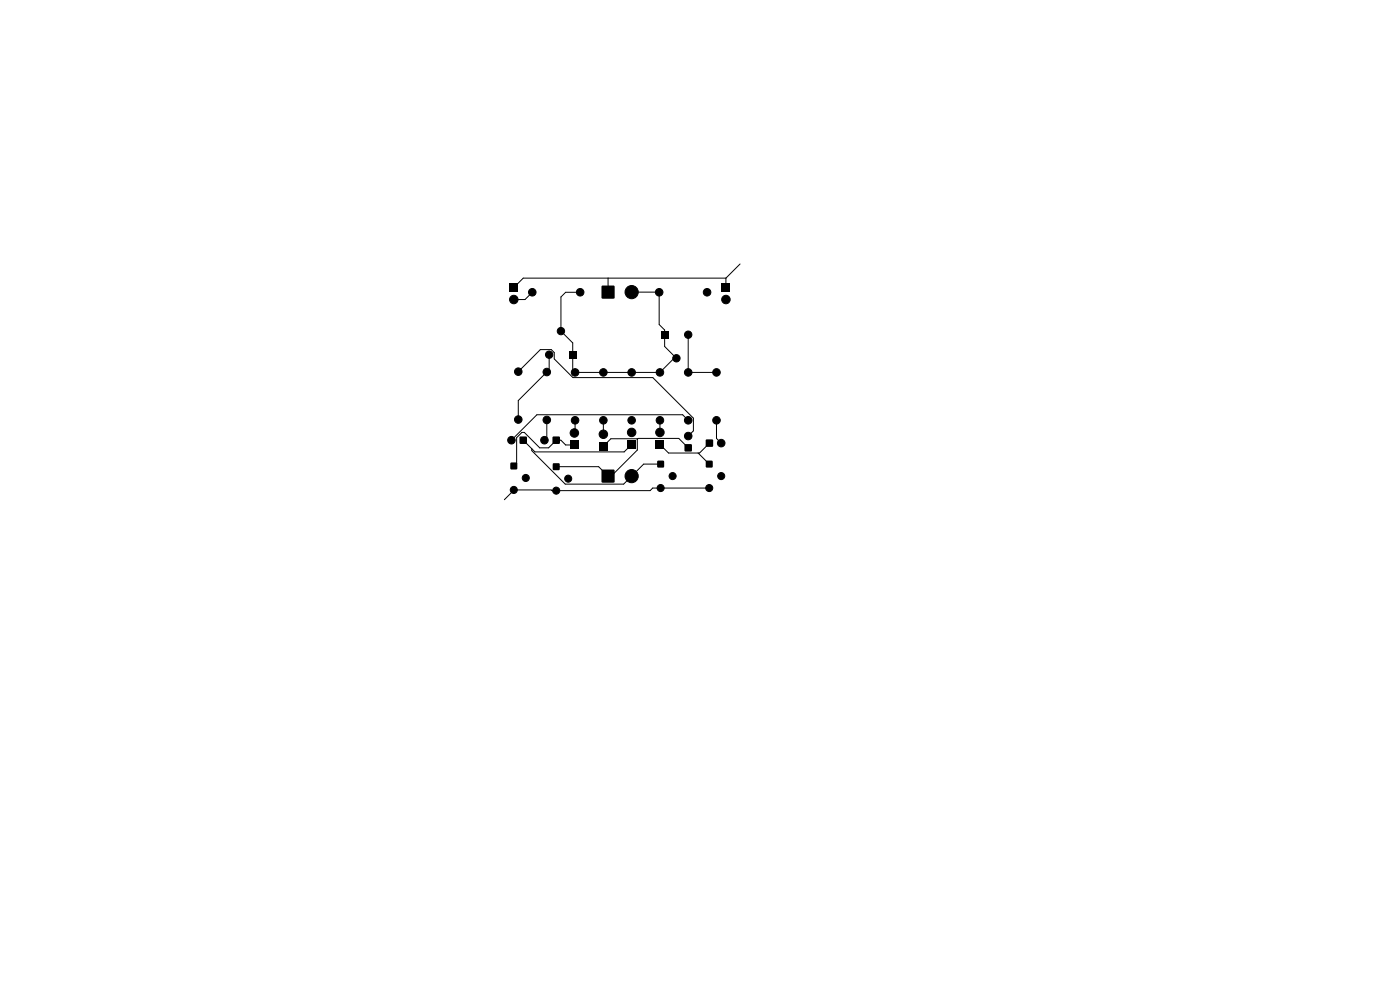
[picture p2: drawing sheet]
<svg xmlns="http://www.w3.org/2000/svg" width="297mm" height="210mm" viewBox="0 0 297 210" stroke-linecap="round" stroke-linejoin="round" font-family="sans-serif">
<g fill="#000">
<path d="M108.1 60.1h1.8v1.8h-1.8zM120.7 74.5h1.6v1.5h-1.6zM127.7 60.6h2.6v2.7h-2.6zM140.2 70.2h1.6v1.6h-1.6zM153.1 60.1h1.8v1.8h-1.8zM108.3 98.2h1.4v1.3h-1.4zM110.3 92.7h1.4v1.4h-1.4zM117.3 98.3h1.4v1.4h-1.4zM117.3 92.7h1.4v1.4h-1.4zM120.9 93.5h1.9v1.8h-1.9zM127.7 99.7h2.6v2.6h-2.6zM127.1 93.8h1.8v1.8h-1.8z"/>
<path d="M133.1 93.4h1.8v1.8h-1.8zM139.5 97.8h1.3v1.3h-1.3zM139.1 93.4h1.8v1.8h-1.8zM145.3 94.3h1.4v1.4h-1.4zM149.8 93.3h1.4v1.4h-1.4zM149.8 97.8h1.3v1.3h-1.3z"/>
</g>
<g fill="#000" stroke="#000" stroke-width=".21">
<circle cx="109" cy="63.5" r=".9"/>
<circle cx="109.9" cy="78.8" r=".8"/>
<circle cx="112.9" cy="62" r=".8"/>
<circle cx="116" cy="78.9" r=".8"/>
<circle cx="116.5" cy="75.2" r=".78"/>
<circle cx="119" cy="70.2" r=".78"/>
<circle cx="122" cy="79" r=".8"/>
<circle cx="123.1" cy="62" r=".8"/>
<circle cx="128" cy="79" r=".8"/>
<circle cx="134" cy="79" r=".8"/>
<circle cx="134" cy="62" r="1.4"/>
<circle cx="139.8" cy="62" r=".8"/>
<circle cx="140" cy="79" r=".8"/>
<circle cx="143.5" cy="76" r=".78"/>
<circle cx="146" cy="71" r=".78"/>
<circle cx="146" cy="79" r=".8"/>
<circle cx="150" cy="62" r=".8"/>
<circle cx="152" cy="79" r=".8"/>
<circle cx="154" cy="63.5" r=".9"/>
<circle cx="108.5" cy="93.4" r=".8"/>
<circle cx="109.9" cy="89" r=".8"/>
<circle cx="115.5" cy="93.4" r=".8"/>
<circle cx="116" cy="89.1" r=".8"/>
<circle cx="121.8" cy="91.8" r=".9"/>
<circle cx="122" cy="89.2" r=".8"/>
<circle cx="128" cy="89.2" r=".8"/>
<circle cx="128" cy="92.1" r=".9"/>
<circle cx="134" cy="89.2" r=".8"/>
<circle cx="134" cy="91.7" r=".9"/>
<circle cx="140" cy="89.2" r=".8"/>
<circle cx="140" cy="91.7" r=".9"/>
<circle cx="146" cy="92.5" r=".8"/>
<circle cx="146" cy="89.2" r=".8"/>
<circle cx="152" cy="89.2" r=".8"/>
<circle cx="153" cy="94" r=".8"/>
<circle cx="109" cy="103.9" r=".75"/>
<circle cx="111.5" cy="101.4" r=".75"/>
<circle cx="118" cy="104.1" r=".75"/>
<circle cx="120.5" cy="101.5" r=".75"/>
<circle cx="134" cy="101" r="1.4"/>
<circle cx="140.1" cy="103.5" r=".75"/>
<circle cx="142.7" cy="101" r=".75"/>
<circle cx="150.5" cy="103.5" r=".75"/>
<circle cx="153" cy="101" r=".75"/>
</g>
<g fill="none" stroke="#000" stroke-width=".21">
<path d="M129 59v3M154 59v2M154 59h-43l-2 2M157 56l-3 3M110 78.8l4.6-4.6h2.3l.7 .6v1.3l3.9 4h17l8.6 8.6v2.7l-1.1 1.1M112.9 62l-1.5 1.5h-2.4M116.5 75.2v3.2l-6.5 6.6v4M134 62h5.8v6.8l1.2 1.2v3.5l2.5 2.5h-.5l-3 3h-18l-.5-.5v-5.8l-2.5-2.5v-7.2l1-1h3.1M146 71v8h6M111 93.4l2.5 2.5h18.9l1.6-1.6M112.8 95.2v.4l7.1 7.1h12.4l4.3-4.2h3.5M116 89.1v3.8l-.5 .5"/>
<path d="M121.8 94.4h-1.8l-1-1h-1l-1.6 1.6h-1.9l-3.3-3.3h-.5l-1.1 1.1v5.5l-.6 .6M122 89.2v2.5l-.2 .2M128 94.7l1.6-1.6h5.6v2.4l-5.5 5.5h-.7l-2-2h-9M128 89.2v2.9M135.2 93.2l.2-.2h8.6l2 2M140 89.2v2.5M146 89.2l-1.2-1.2h-30.9l-5.4 5.4M148.1 96.1l2.4 2.4M150.5 94l-2.1 2.1h-6.6l-1.8-1.8M152 89.2v3.8l1 1M150.5 103.5h-12l-.6 .6h-20.8l-.2-.2h-7.9l-2 2.1"/>
</g>
</svg>
